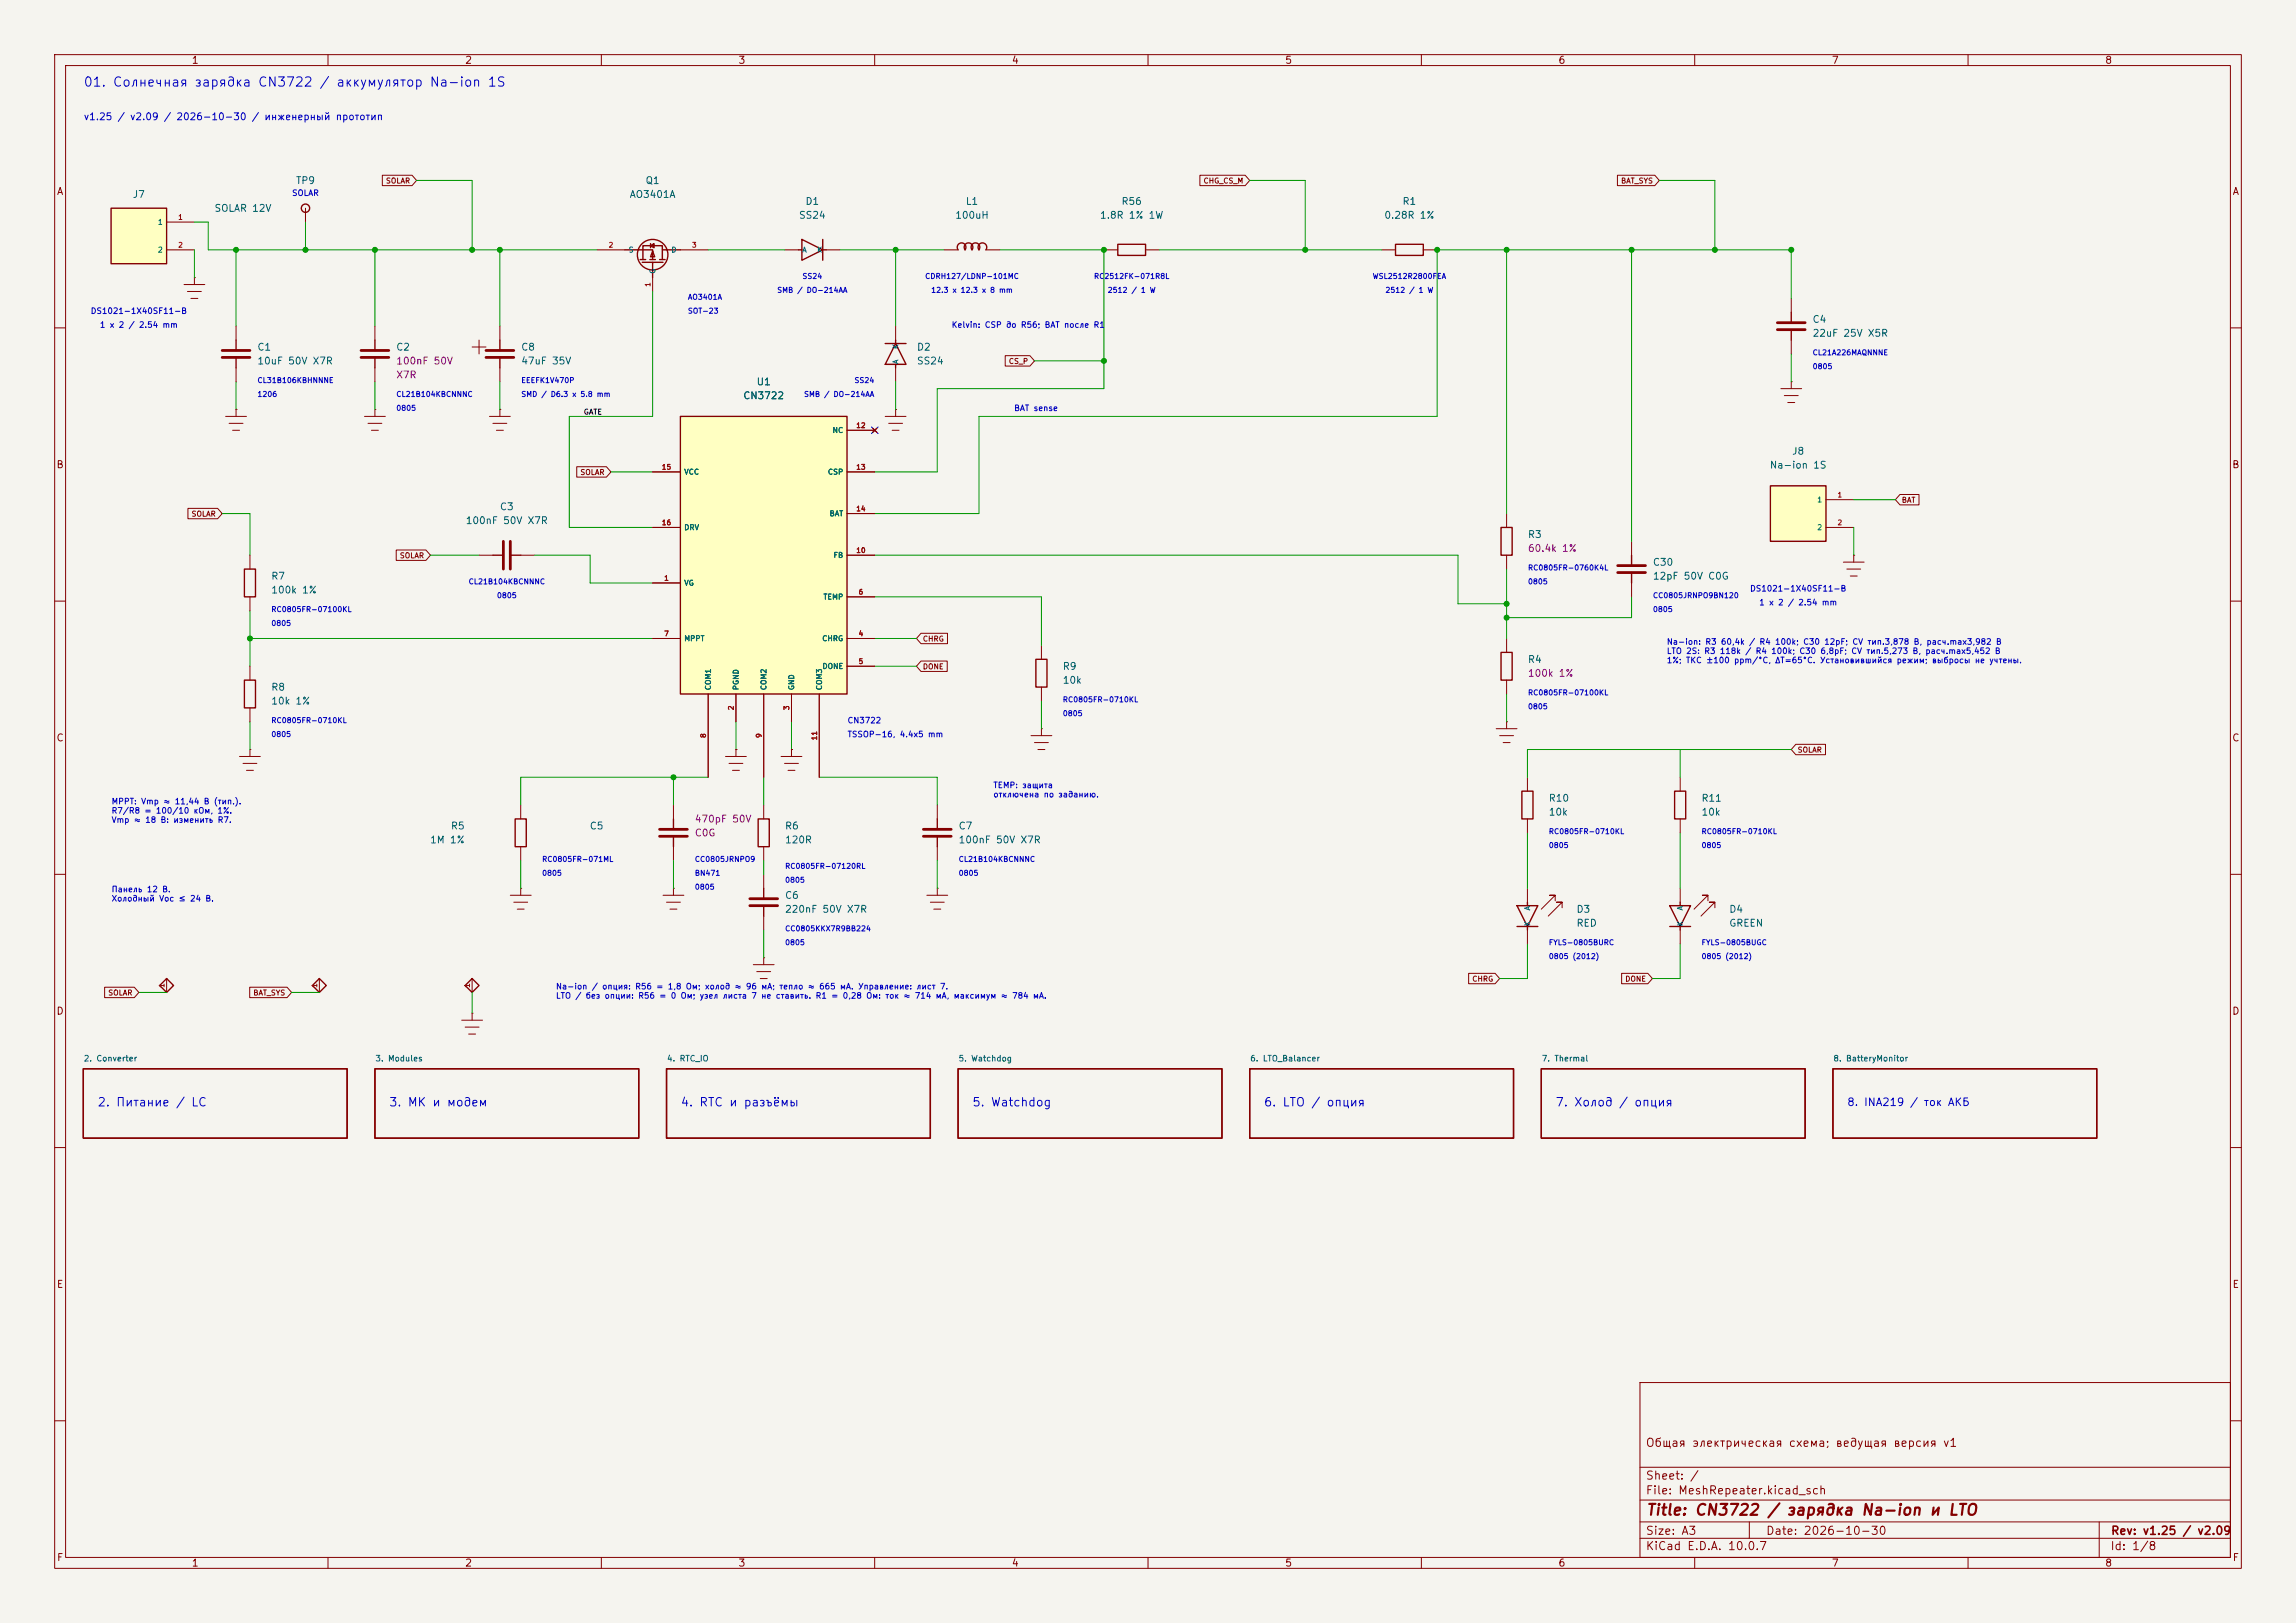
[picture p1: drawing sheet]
<svg xmlns="http://www.w3.org/2000/svg" width="420mm" height="297mm" viewBox="0 0 420 297" stroke-linecap="round" stroke-linejoin="round" font-family="sans-serif">
<defs><g id="words">
<text font-size="2" fill="#840000" x="301" y="277.8">Title: CN3722 / зарядка Na-ion и LTO</text>
<text font-size="1.7" fill="#0000c2" x="15.2" y="16.3">01. Солнечная зарядка CN3722 / аккумулятор Na-ion 1S</text>
<g font-size="1.5" fill="#0000c2">
<text x="17.7" y="202.9">2. Питание / LC</text>
<text x="71.1" y="202.9">3. МК и модем</text>
<text x="124.4" y="202.9">4. RTC и разъёмы</text>
<text x="177.7" y="202.9">5. Watchdog</text>
<text x="231.1" y="202.9">6. LTO / опция</text>
<text x="284.4" y="202.9">7. Холод / опция</text>
</g>
<g font-size="1.5" fill="#840000">
<text x="300.9" y="265.1">Общая электрическая схема; ведущая версия v1</text>
<text x="300.9" y="273.8">File: MeshRepeater.kicad_sch</text>
<text x="300.9" y="271.1">Sheet: /</text>
<text x="300.9" y="281.2">Size: A3</text>
<text x="322.9" y="281.2">Date: 2026-10-30</text>
<text x="386" y="281.2">Rev: v1.25 / v2.09</text>
<text x="300.9" y="284">KiCad E.D.A. 10.0.7</text>
<text x="385.9" y="284">Id: 1/8</text>
</g>
<text font-size="1.4" fill="#0000c2" x="337.8" y="202.7">8. INA219 / ток АКБ</text>
<g font-size="1.3" fill="#840000">
<text x="35" y="12">1</text>
<text x="85" y="12">2</text>
<text x="135" y="12">3</text>
<text x="185" y="12">4</text>
<text x="235" y="12">5</text>
<text x="285" y="12">6</text>
<text x="335" y="12">7</text>
<text x="385" y="12">8</text>
<text x="10.3" y="36">A</text>
<text x="408.3" y="36">A</text>
<text x="10.2" y="86">B</text>
<text x="408.2" y="86">B</text>
<text x="10.2" y="136">C</text>
<text x="408.2" y="136">C</text>
<text x="10.2" y="186">D</text>
<text x="408.2" y="186">D</text>
<text x="10.3" y="236">E</text>
<text x="408.3" y="236">E</text>
<text x="10.3" y="286">F</text>
<text x="35" y="287">1</text>
<text x="85" y="287">2</text>
<text x="135" y="287">3</text>
<text x="185" y="287">4</text>
<text x="235" y="287">5</text>
<text x="285" y="287">6</text>
<text x="335" y="287">7</text>
<text x="385" y="287">8</text>
<text x="408.3" y="286">F</text>
</g>
<text font-size="1.3" fill="#0000c2" x="15.2" y="22.3">v1.25 / v2.09 / 2026-10-30 / инженерный прототип</text>
<g font-size="1.3" fill="#006464">
<text x="54" y="34">TP9</text>
<text x="118" y="34">Q1</text>
<text x="24.2" y="36.5">J7</text>
<text x="39.1" y="39.1">SOLAR 12V</text>
<text x="115.1" y="36.5">AO3401A</text>
<text x="146" y="40.3">SS24</text>
<text x="147.2" y="37.8">D1</text>
<text x="174.6" y="40.3">100uH</text>
<text x="176.6" y="37.8">L1</text>
<text x="201.1" y="40.3">1.8R 1% 1W</text>
<text x="205" y="37.8">R56</text>
<text x="253.1" y="40.3">0.28R 1%</text>
<text x="256.4" y="37.8">R1</text>
<text x="331.5" y="59.4">C4</text>
<text x="47" y="64.5">C1</text>
<text x="72.4" y="64.5">C2</text>
<text x="95.2" y="64.5">C8</text>
<text x="167.6" y="64.5">D2</text>
<text x="331.5" y="61.9">22uF 25V X5R</text>
<text x="47" y="67">10uF 50V X7R</text>
<text x="95.2" y="67">47uF 35V</text>
<text x="138.3" y="70.8">U1</text>
<text x="167.6" y="67">SS24</text>
<text x="135.9" y="73.4">CN3722</text>
<text x="327.7" y="83.5">J8</text>
<text x="323.6" y="86.1">Na-ion 1S</text>
<text x="91.3" y="93.7">C3</text>
<text x="85.1" y="96.2">100nF 50V X7R</text>
<text x="279.4" y="98.8">R3</text>
<text x="49.5" y="106.4">R7</text>
<text x="302.2" y="103.8">C30</text>
<text x="302.2" y="106.4">12pF 50V C0G</text>
<text x="49.5" y="108.9">100k 1%</text>
<text x="194.3" y="122.9">R9</text>
<text x="194.3" y="125.4">10k</text>
<text x="279.4" y="121.6">R4</text>
<text x="49.5" y="126.7">R8</text>
<text x="49.5" y="129.2">10k 1%</text>
<text x="283.2" y="147">R10</text>
<text x="283.2" y="149.6">10k</text>
<text x="311.1" y="147">R11</text>
<text x="311.1" y="149.6">10k</text>
<text x="78.6" y="154.6">1M 1%</text>
<text x="82.4" y="152.1">R5</text>
<text x="107.8" y="152.1">C5</text>
<text x="143.5" y="152.1">R6</text>
<text x="143.5" y="154.6">120R</text>
<text x="175.2" y="152.1">C7</text>
<text x="175.2" y="154.6">100nF 50V X7R</text>
<text x="143.5" y="164.8">C6</text>
<text x="143.5" y="167.3">220nF 50V X7R</text>
<text x="288.3" y="167.3">D3</text>
<text x="316.2" y="167.3">D4</text>
<text x="288.3" y="169.9">RED</text>
<text x="316.2" y="169.9">GREEN</text>
</g>
<g font-size="1.3" fill="#840084">
<text x="72.4" y="67">100nF 50V</text>
<text x="72.4" y="69.5">X7R</text>
<text x="279.4" y="101.3">60.4k 1%</text>
<text x="279.4" y="124.2">100k 1%</text>
<text x="127" y="150.8">470pF 50V</text>
<text x="127" y="153.4">C0G</text>
</g>
<g font-size="1.1" fill="#0000c2">
<text x="53.3" y="36.1">SOLAR</text>
<text x="16.5" y="57.7">DS1021-1X40SF11-B</text>
<text x="18.2" y="60.2">1 x 2 / 2.54 mm</text>
<text x="174" y="60.2">Kelvin: CSP до R56; BAT после R1</text>
<text x="185.4" y="75.5">BAT sense</text>
<text x="320" y="108.5">DS1021-1X40SF11-B</text>
<text x="321.7" y="111">1 x 2 / 2.54 mm</text>
<text x="304.8" y="118.2">Na-ion: R3 60,4k / R4 100k; C30 12pF; CV тип.3,878 В, расч.max3,982 В</text>
<text x="304.8" y="119.9">LTO 2S: R3 118k / R4 100k; C30 6,8pF; CV тип.5,273 В, расч.max5,452 В</text>
<text x="304.8" y="121.6">1%; ТКС ±100 ppm/°C, ΔT=65°C. Установившийся режим; выбросы не учтены.</text>
<text x="154.9" y="132.6">CN3722</text>
<text x="154.9" y="135.2">TSSOP-16, 4.4x5 mm</text>
<text x="20.3" y="147.4">MPPT: Vmp ≈ 11,44 В (тип.).</text>
<text x="20.3" y="149.1">R7/R8 = 100/10 кОм, 1%.</text>
<text x="181.6" y="144.5">TEMP: защита</text>
<text x="181.6" y="146.2">отключена по заданию.</text>
<text x="20.3" y="150.8">Vmp ≈ 18 В: изменить R7.</text>
<text x="20.3" y="163.5">Панель 12 В.</text>
<text x="20.3" y="165.2">Холодный Voc ≤ 24 В.</text>
<text x="101.6" y="181.3">Na-ion / опция: R56 = 1,8 Ом; холод ≈ 96 мА; тепло ≈ 665 мА. Управление: лист 7.</text>
<text x="101.6" y="183">LTO / без опции: R56 = 0 Ом; узел листа 7 не ставить. R1 = 0,28 Ом: ток ≈ 714 мА, максимум ≈ 784 мА.</text>
</g>
<g font-size="1.1" fill="#006464">
<text x="15.2" y="194.5">2. Converter</text>
<text x="68.6" y="194.5">3. Modules</text>
<text x="121.9" y="194.5">4. RTC_IO</text>
<text x="175.3" y="194.5">5. Watchdog</text>
<text x="228.6" y="194.5">6. LTO_Balancer</text>
<text x="281.9" y="194.5">7. Thermal</text>
<text x="335.3" y="194.5">8. BatteryMonitor</text>
</g>
<g font-size="1" fill="#840000">
<text x="70.5" y="33.8">SOLAR</text>
<text x="220.1" y="33.8">CHG_CS_M</text>
<text x="296.4" y="33.8">BAT_SYS</text>
<text x="184.4" y="66.8">CS_P</text>
<text x="106.1" y="87.1">SOLAR</text>
<text x="34.9" y="94.8">SOLAR</text>
<text x="347.8" y="92.2">BAT</text>
<text x="73" y="102.4">SOLAR</text>
<text x="168.7" y="117.6">CHRG</text>
<text x="168.7" y="122.7">DONE</text>
<text x="328.7" y="137.9">SOLAR</text>
<text x="269.2" y="179.9">CHRG</text>
<text x="297.2" y="179.9">DONE</text>
<text x="19.7" y="182.4">SOLAR</text>
<text x="46.2" y="182.4">BAT_SYS</text>
</g>
<g font-size="1" fill="#006464">
<text x="28.8" y="41.4">1</text>
<text x="28.8" y="46.4">2</text>
<text x="114.9" y="46.4">S</text>
<text x="122.7" y="46.4">D</text>
<text x="146.7" y="46.4">A</text>
<text x="149.4" y="46.4">K</text>
<text x="120.1" y="50.2" transform="rotate(-90 120.1 50.2)">G</text>
<text x="164.5" y="64" transform="rotate(-90 164.5 64)">K</text>
<text x="164.5" y="66.7" transform="rotate(-90 164.5 66.7)">A</text>
<text x="152.2" y="79.5">NC</text>
<text x="125.1" y="87.1">VCC</text>
<text x="151.3" y="87.1">CSP</text>
<text x="151.7" y="94.7">BAT</text>
<text x="332.3" y="92.2">1</text>
<text x="125.1" y="97.2">DRV</text>
<text x="332.3" y="97.2">2</text>
<text x="125.1" y="107.4">VG</text>
<text x="152.4" y="102.3">FB</text>
<text x="150.5" y="109.9">TEMP</text>
<text x="125.1" y="117.6">MPPT</text>
<text x="150.3" y="117.6">CHRG</text>
<text x="150.3" y="122.6">DONE</text>
<text x="130.3" y="126.4" transform="rotate(-90 130.3 126.4)">COM1</text>
<text x="135.3" y="126.4" transform="rotate(-90 135.3 126.4)">PGND</text>
<text x="140.4" y="126.4" transform="rotate(-90 140.4 126.4)">COM2</text>
<text x="145.5" y="126.4" transform="rotate(-90 145.5 126.4)">GND</text>
<text x="150.6" y="126.4" transform="rotate(-90 150.6 126.4)">COM3</text>
<text x="280.1" y="166.7" transform="rotate(-90 280.1 166.7)">A</text>
<text x="308.1" y="166.7" transform="rotate(-90 308.1 166.7)">A</text>
<text x="280.1" y="169.6" transform="rotate(-90 280.1 169.6)">K</text>
<text x="308.1" y="169.6" transform="rotate(-90 308.1 169.6)">K</text>
</g>
<g font-size="1" fill="#0000c2">
<text x="142.1" y="53.8">SMB / DO-214AA</text>
<text x="146.7" y="51.3">SS24</text>
<text x="169.1" y="51.3">CDRH127/LDNP-101MC</text>
<text x="170.2" y="53.8">12.3 x 12.3 x 8 mm</text>
<text x="200" y="51.3">RC2512FK-071R8L</text>
<text x="202.5" y="53.8">2512 / 1 W</text>
<text x="251" y="51.3">WSL2512R2800FEA</text>
<text x="253.3" y="53.8">2512 / 1 W</text>
<text x="125.7" y="57.6">SOT-23</text>
<text x="125.7" y="55.1">AO3401A</text>
<text x="331.5" y="65.2">CL21A226MAQNNNE</text>
<text x="47" y="70.3">CL31B106KBHNNNE</text>
<text x="95.3" y="70.3">EEEFK1V470P</text>
<text x="156.2" y="70.3">SS24</text>
<text x="331.5" y="67.8">0805</text>
<text x="47" y="72.9">1206</text>
<text x="72.4" y="75.4">0805</text>
<text x="72.4" y="72.9">CL21B104KBCNNNC</text>
<text x="95.3" y="72.9">SMD / D6.3 x 5.8 mm</text>
<text x="147" y="72.9">SMB / DO-214AA</text>
<text x="85.6" y="107.1">CL21B104KBCNNNC</text>
<text x="279.4" y="107.1">0805</text>
<text x="279.4" y="104.6">RC0805FR-0760K4L</text>
<text x="49.5" y="112.2">RC0805FR-07100KL</text>
<text x="90.8" y="109.7">0805</text>
<text x="302.3" y="112.2">0805</text>
<text x="302.3" y="109.7">CC0805JRNPO9BN120</text>
<text x="49.5" y="114.8">0805</text>
<text x="194.3" y="131.3">0805</text>
<text x="194.3" y="128.7">RC0805FR-0710KL</text>
<text x="279.4" y="130">0805</text>
<text x="279.4" y="127.5">RC0805FR-07100KL</text>
<text x="49.5" y="135.1">0805</text>
<text x="49.5" y="132.5">RC0805FR-0710KL</text>
<text x="283.2" y="152.9">RC0805FR-0710KL</text>
<text x="283.2" y="155.4">0805</text>
<text x="311.2" y="152.9">RC0805FR-0710KL</text>
<text x="311.2" y="155.4">0805</text>
<text x="99.1" y="160.5">0805</text>
<text x="99.1" y="157.9">RC0805FR-071ML</text>
<text x="127" y="157.9">CC0805JRNPO9</text>
<text x="127" y="160.5">BN471</text>
<text x="143.5" y="161.8">0805</text>
<text x="143.5" y="159.2">RC0805FR-07120RL</text>
<text x="175.3" y="160.5">0805</text>
<text x="175.3" y="157.9">CL21B104KBCNNNC</text>
<text x="127" y="163">0805</text>
<text x="143.5" y="170.6">CC0805KKX7R9BB224</text>
<text x="143.5" y="173.2">0805</text>
<text x="283.2" y="173.2">FYLS-0805BURC</text>
<text x="311.2" y="173.2">FYLS-0805BUGC</text>
<text x="283.2" y="175.7">0805 (2012)</text>
<text x="311.2" y="175.7">0805 (2012)</text>
</g>
<text font-size="1" fill="#0f0f0f" x="106.7" y="76.1">GATE</text>
<g font-size=".9" fill="#a90000">
<text x="32.5" y="40.4">1</text>
<text x="32.5" y="45.5">2</text>
<text x="111.2" y="45.5">2</text>
<text x="126.5" y="45.5">3</text>
<text x="119.2" y="52.6" transform="rotate(-90 119.2 52.6)">1</text>
<text x="156.5" y="78.5">12</text>
<text x="121" y="86.2">15</text>
<text x="156.5" y="86.2">13</text>
<text x="156.5" y="93.8">14</text>
<text x="336" y="91.2">1</text>
<text x="121" y="96.3">16</text>
<text x="156.5" y="101.4">10</text>
<text x="336" y="96.3">2</text>
<text x="121.4" y="106.5">1</text>
<text x="157" y="109">6</text>
<text x="121.4" y="116.6">7</text>
<text x="157" y="116.6">4</text>
<text x="157" y="121.7">5</text>
<text x="134.4" y="130.1" transform="rotate(-90 134.4 130.1)">2</text>
<text x="144.6" y="130.1" transform="rotate(-90 144.6 130.1)">3</text>
<text x="129.3" y="135.1" transform="rotate(-90 129.3 135.1)">8</text>
<text x="139.5" y="135.1" transform="rotate(-90 139.5 135.1)">9</text>
<text x="149.7" y="135.6" transform="rotate(-90 149.7 135.6)">11</text>
<text x="30.3" y="180.9" transform="rotate(-90 30.3 180.9)">1</text>
<text x="58.2" y="180.9" transform="rotate(-90 58.2 180.9)">1</text>
<text x="86.2" y="180.9" transform="rotate(-90 86.2 180.9)">1</text>
</g>
</g></defs>
<path d="M0 0h420v297h-420z" fill="#f5f4ef" stroke="#f5f4ef" stroke-width=".18"/>
<g fill="none" stroke="#840000" stroke-width=".18">
<path d="M10 10h400v277h-400zM12 12h396v273h-396zM60 10v2M110 10v2M160 10v2M210 10v2M260 10v2M310 10v2M360 10v2M55.9 38.1v2.5M68.6 59.7v2.5M91.4 59.7v2.5"/>
<path d="M109.2 45.7h5.1M119.4 50.8v2.5M124.5 45.7h5M143.5 45.7h2.5M151.1 45.7h2.6M163.8 59.7v2.5M172.7 45.7h2.6M180.3 45.7h2.6M252.7 45.7h2.6M260.3 45.7h2.6M10 60h2M66.7 76.2h3.8"/>
<path d="M67.3 77.5h2.5M67.9 78.7h1.3M68.6 74.9h.1M68.6 67.3v2.6M68.6 74.9v1.3M86.4 63.5h2.5M87.6 62.2v2.6M89.5 76.2h3.8M90.2 77.5h2.5M90.8 78.7h1.3M91.4 74.9h.1M91.4 67.3v2.6"/>
<path d="M91.4 74.9v1.3M161.9 76.2h3.8M162.6 77.5h2.5M163.2 78.7h1.3M163.8 74.9h.1M163.8 67.3v2.6M163.8 74.9v1.3M408 60h2M275.6 94v2.5M10 110h2M45.7 101.6v2.5M45.7 109.2v2.6"/>
<path d="M87.6 101.6h2.6M95.2 101.6h2.6M190.5 118.1v2.6M275.6 101.6v2.5M275.6 116.8v2.6M337.2 102.9h3.8M337.8 104.1h2.6M338.5 105.4h1.2M339.1 101.6h.1M339.1 101.6v1.3M408 110h2M43.8 138.4h3.8"/>
<path d="M44.4 139.7h2.6M45.7 137.2h.1M45.7 121.9v2.6M45.7 129.5v2.6M45.7 137.2v1.2M132.7 138.4h3.8M133.3 139.7h2.6M134.6 137.2h.1M134.6 137.2v1.2M142.9 138.4h3.8M143.5 139.7h2.5M144.8 137.2h.1"/>
<path d="M144.8 137.2v1.2M188.6 134.6h3.8M189.2 135.9h2.6M189.9 137.2h1.2M190.5 133.4h.1M190.5 125.7v2.6M190.5 133.4v1.2M273.7 133.4h3.8M274.3 134.6h2.6M275 135.9h1.2M275.6 132.1h.1M275.6 124.5v2.5"/>
<path d="M275.6 132.1v1.3M10 160h2M45.1 141h1.3M95.2 147.3v2.6M95.2 154.9v2.6M123.2 147.3v2.6M123.2 154.9v2.6M134 141h1.3M139.7 147.3v2.6M139.7 154.9v2.6M144.1 141h1.3M171.4 147.3v2.6"/>
<path d="M171.4 154.9v2.6M279.4 142.2v2.6M279.4 149.9v2.5M307.3 142.2v2.6M307.3 149.9v2.5M408 160h2M30.5 179.1v2.5M58.4 179.1v2.5M86.4 179.1v2.5M93.3 163.8h3.9M94 165.1h2.5M94.6 166.4h1.3"/>
<path d="M95.2 162.6h.1M95.2 162.6v1.2M121.3 163.8h3.8M121.9 165.1h2.6M122.6 166.4h1.2M123.2 162.6h.1M123.2 162.6v1.2M137.8 176.5h3.8M138.4 177.8h2.6M139.1 179.1h1.2M139.7 175.3h.1M139.7 160v2.6"/>
<path d="M139.7 167.6v2.6M139.7 175.3v1.2M279.4 162.6v2.5M279.4 170.2v2.5M284.5 164.8v-1h-1h1l-2.6 2.6M285.7 166.1v-1h-1h1l-2.5 2.5M307.3 162.6v2.5M307.3 170.2v2.5M312.4 164.8v-1h-1h1l-2.5 2.6M313.7 166.1v-1h-1h1l-2.6 2.5M84.5 186.7h3.8M85.1 188h2.5"/>
<path d="M85.7 189.2h1.3M86.4 185.4h.1M86.4 185.4v1.3M10 210h2M408 210h2M300 253h108v32h-108zM10 260h2M300 278.5h108M300 274.5h108M300 268.5h108M320 278.5v3M384 278.5v6.5"/>
<path d="M408 260h2M60 285v2M110 285v2M160 285v2M210 285v2M260 285v2M300 281.5h108M310 285v2M360 285v2"/>
</g>
<g fill="none" stroke="#840000" stroke-width=".25">
<path d="M114.3 45.7h5.1v1.8M117.1 47.5h1M117.5 48h3.8M117.6 47.5v-2.5h3.6v2.5M118.9 47.5h1M119 45l.6-.4v.7zM119 44.6v.7M119.4 46l.4 1h-.8zM119.4 48v2.8M120.6 47.5h1.1M121.2 45.7h3.3M146 45.7h.7"/>
<path d="M146.7 43.8l3.8 1.9-3.8 1.9zM150.5 45.7h.6M150.5 43.8v3.8M175.3 45.7a.79 .79 0 0 1 .1-1 .79 .79 0 0 1 1 0 .79 .79 0 0 1 .1 1 .79 .79 0 0 1 .1-1 .79 .79 0 0 1 1.1 0 .79 .79 0 0 1 .1 1 .79 .79 0 0 1 .1-1 .79 .79 0 0 1 1.1 0 .79 .79 0 0 1 .1 1 .79 .79 0 0 1 .1-1 .79 .79 0 0 1 1 0 .79 .79 0 0 1 .1 1M255.3 44.7h5v2h-5zM68.6 62.2v1.9M68.6 65.4v1.9M91.4 62.2v1.9M91.4 65.4v1.9M161.9 62.9h3.8M163.8 62.9l1.9 3.8h-3.8zM163.8 62.2v.7"/>
<path d="M163.8 66.7v.6M274.6 96.5h2v5.1h-2zM44.7 104.1h2v5.1h-2zM90.2 101.6h1.9M93.3 101.6h1.9M274.6 119.4h2v5.1h-2zM44.7 124.5h2v5h-2zM189.5 120.7h2v5h-2zM94.2 149.9h2.1v5h-2.1zM123.2 149.9v1.9M123.2 153v1.9M138.7 149.9h2v5h-2z"/>
<path d="M171.4 149.9v1.9M171.4 153v1.9M278.4 144.8h2v5.1h-2zM306.3 144.8h2.1v5.1h-2.1zM139.7 162.6v1.9M139.7 165.7v1.9M277.5 165.7h3.8l-1.9 3.8zM277.5 169.5h3.8M279.4 165.1v.6M279.4 169.5v.7M305.4 165.7h3.8l-1.9 3.8zM305.4 169.5h3.8"/>
<path d="M307.3 165.1v.6M307.3 169.5v.7M15.2 195.6h48.3v12.7h-48.3zM29.2 180.3l1.3-1.2 1.2 1.2-1.2 1.3zM57.1 180.3l1.3-1.2 1.3 1.2-1.3 1.3zM68.6 195.6h48.2v12.7h-48.2zM85.1 180.3l1.3-1.2 1.2 1.2-1.2 1.3zM121.9 195.6h48.3v12.7h-48.3zM175.3 195.6h48.2v12.7h-48.2zM228.6 195.6h48.3v12.7h-48.3zM281.9 195.6h48.3v12.7h-48.3zM335.3 195.6h48.2v12.7h-48.2z"/>
<circle cx="55.9" cy="38.1" r=".76"/>
<circle cx="119.4" cy="46.6" r="2.79"/>
</g>
<path d="M66 64.1h5.1M66 65.4h5.1M88.9 64.1h5.1M88.9 65.4h5.1M92.1 99.1v5M93.3 99.1v5M120.6 151.8h5.1M120.6 153h5.1M168.9 151.8h5.1M168.9 153h5.1M137.2 164.5h5M137.2 165.7h5" fill="none" stroke="#840000" stroke-width=".51"/>
<path d="M124.5 76.2h30.4v50.8h-30.4z" fill="#ffffc2"/>
<path d="M124.5 76.2h30.4v50.8h-30.4z" fill="none" stroke="#840000" stroke-width=".25"/>
<g fill="none" stroke="#840000" stroke-width=".18">
<path d="M154.9 78.7h5.1M159.6 78.4l.8 .7M160.4 78.4l-.8 .7M119.4 86.4h5.1M119.4 96.5h5.1M154.9 86.4h5.1M154.9 94h5.1M119.4 106.7h5.1M119.4 116.8h5.1M154.9 116.8h5.1M154.9 109.2h5.1M154.9 101.6h5.1"/>
<path d="M129.5 127v15.2M134.6 127v5.1M139.7 127v15.2M144.8 127v5.1M149.9 127v15.2M154.9 121.9h5.1"/>
</g>
<path d="M20.3 38.1h10.2v10.2h-10.2z" fill="#ffffc2"/>
<path d="M20.3 38.1h10.2v10.2h-10.2zM204.5 44.7h5v2h-5zM43.2 62.2v1.9M43.2 65.4v1.9M298.4 101.6v1.9M298.4 104.8v1.9" fill="none" stroke="#840000" stroke-width=".25"/>
<g fill="none" stroke="#840000" stroke-width=".18">
<path d="M30.5 40.6h5.1M30.5 45.7h5.1M33.7 52.1h3.8M34.3 53.3h2.5M34.9 54.6h1.3M35.6 50.8h.1M35.6 50.8v1.3M43.2 59.7v2.5M201.9 45.7h2.6M209.5 45.7h2.6M43.2 67.3v2.6M298.4 99.1v2.5"/>
<path d="M298.4 106.7v2.5M169.5 163.8h3.9M170.2 165.1h2.5M170.8 166.4h1.3M171.4 162.6h.1M171.4 162.6v1.2"/>
</g>
<path d="M40.6 64.1h5.1M40.6 65.4h5.1M295.9 103.5h5.1M295.9 104.8h5.1" fill="none" stroke="#840000" stroke-width=".51"/>
<path d="M323.8 88.9h10.2v10.2h-10.2z" fill="#ffffc2"/>
<path d="M327.7 57.2v1.9M327.7 60.3v1.9M323.8 88.9h10.2v10.2h-10.2z" fill="none" stroke="#840000" stroke-width=".25"/>
<g fill="none" stroke="#840000" stroke-width=".18">
<path d="M69.9 32.1h5.5l.8 .9-.8 1h-5.5zM219.5 32.1h8.3l.8 .9-.8 1h-8.3zM295.9 32.1h6.8l.8 .9-.8 1h-6.8zM327.7 54.6v2.6M41.3 76.2h3.8M41.9 77.5h2.5M42.5 78.7h1.3M43.2 74.9h.1M43.2 74.9v1.3M154.9 78.7h5.1M159.6 78.4l.8 .7M160.4 78.4l-.8 .7"/>
<path d="M183.9 65.1h4.5l.8 .9-.8 1h-4.5zM325.8 71.1h3.8M326.4 72.4h2.5M327 73.7h1.3M327.7 69.9h.1M327.7 62.2v2.6M327.7 69.9v1.2M34.4 93h5.4l.8 1-.8 .9h-5.4zM105.5 85.4h5.4l.9 1-.9 .9h-5.4zM119.4 96.5h5.1M119.4 86.4h5.1M154.9 86.4h5.1"/>
<path d="M154.9 94h5.1M334 91.4h5.1M334 96.5h5.1M347.5 90.5h3.5v1.9h-3.5l-.8-1zM72.5 100.6h5.4l.8 1-.8 1h-5.4zM119.4 106.7h5.1M119.4 116.8h5.1M154.9 116.8h5.1M154.9 109.2h5.1M154.9 101.6h5.1M168.5 115.9h4.8v1.9h-4.8l-.9-1zM129.5 127v15.2"/>
<path d="M134.6 137.2h.1M134.6 127v5.1M139.7 127v15.2M144.8 137.2h.1M144.8 127v5.1M149.9 127v15.2M154.9 121.9h5.1M168.5 121h4.8v1.9h-4.8l-.9-1zM328.5 136.2h5.4v1.9h-5.4l-.8-.9zM268.6 178.1h4.9l.8 1-.8 .9h-4.9zM296.6 178.1h4.8l.9 1-.9 .9h-4.8zM19.1 180.7h5.5l.8 .9-.8 1h-5.5z"/>
<path d="M45.7 180.7h6.8l.8 .9-.8 1h-6.8z"/>
</g>
<path d="M325.1 59.1h5.1M325.1 60.3h5.1" fill="none" stroke="#840000" stroke-width=".51"/>
<g fill="none" stroke="#009600" stroke-width=".18">
<path d="M76.2 33h10.2v12.7M228.6 33h10.2v12.7M303.5 33h10.2v12.7M35.6 40.6h2.5v5.1h71.1M35.6 45.7v5.1M43.2 45.7v14M55.9 40.6v5.1M68.6 45.7v14M91.4 45.7v14M119.4 53.3v22.9h-15.3v20.3h15.3M129.5 45.7h14M153.7 45.7h19"/>
<path d="M163.8 45.7v14M182.9 45.7h19v25.4h-30.5v15.3h-11.4M212.1 45.7h40.6M275.6 45.7v48.3M298.4 45.7v53.4M327.7 54.6v-8.9h-64.8v30.5h-83.8v17.8h-19.1M43.2 69.9v5M68.6 69.9v5M91.4 69.9v5M163.8 69.9v5M189.2 66h12.7M327.7 64.8v5.1"/>
<path d="M40.6 94h5.1v7.6M111.8 86.4h7.6M339.1 96.5v5.1M339.1 91.4h7.6M45.7 116.8h73.7M45.7 111.8v10.1M78.7 101.6h8.9M97.8 101.6h10.1v5.1h11.5M160 116.8h7.6M160 109.2h30.5v8.9M160 101.6h106.7v8.9h8.9M275.6 104.1v12.7"/>
<path d="M298.4 109.2v3.8h-22.8M45.7 132.1v5.1M134.6 132.1v5.1M144.8 132.1v5.1M160 121.9h7.6M190.5 128.3v5.1M275.6 127v5.1M307.3 137.2v5M327.7 137.2h-48.3v5M95.2 157.5v5.1M123.2 142.2v5.1M123.2 157.5v5.1"/>
<path d="M129.5 142.2h-34.3v5.1M139.7 142.2v5.1M139.7 157.5v2.5M149.9 142.2h21.5v5.1M171.4 157.5v5.1M279.4 152.4v10.2M307.3 152.4v10.2M139.7 170.2v5.1M279.4 172.7v6.4h-5.1M307.3 172.7v6.4h-5M25.4 181.6h5.1M53.3 181.6h5.1"/>
<path d="M86.4 181.6v3.8"/>
</g>
<path d="M159.4 78.1l1.2 1.2M160.6 78.1l-1.2 1.2" fill="none" stroke="#000084" stroke-width=".18"/>
<g fill="#009600" stroke="#009600" stroke-width=".18">
<circle cx="327.7" cy="45.7" r=".46"/>
<circle cx="313.7" cy="45.7" r=".46"/>
<circle cx="298.4" cy="45.7" r=".46"/>
<circle cx="275.6" cy="110.5" r=".46"/>
<circle cx="275.6" cy="113" r=".46"/>
<circle cx="262.9" cy="45.7" r=".46"/>
<circle cx="275.6" cy="45.7" r=".46"/>
<circle cx="201.9" cy="66" r=".46"/>
<circle cx="201.9" cy="45.7" r=".46"/>
<circle cx="238.8" cy="45.7" r=".46"/>
<circle cx="43.2" cy="45.7" r=".46"/>
<circle cx="55.9" cy="45.7" r=".46"/>
<circle cx="86.4" cy="45.7" r=".46"/>
<circle cx="68.6" cy="45.7" r=".46"/>
<circle cx="91.4" cy="45.7" r=".46"/>
<circle cx="163.8" cy="45.7" r=".46"/>
<circle cx="45.7" cy="116.8" r=".46"/>
<circle cx="123.2" cy="142.2" r=".46"/>
</g>
<use href="#words"/>
</svg>
